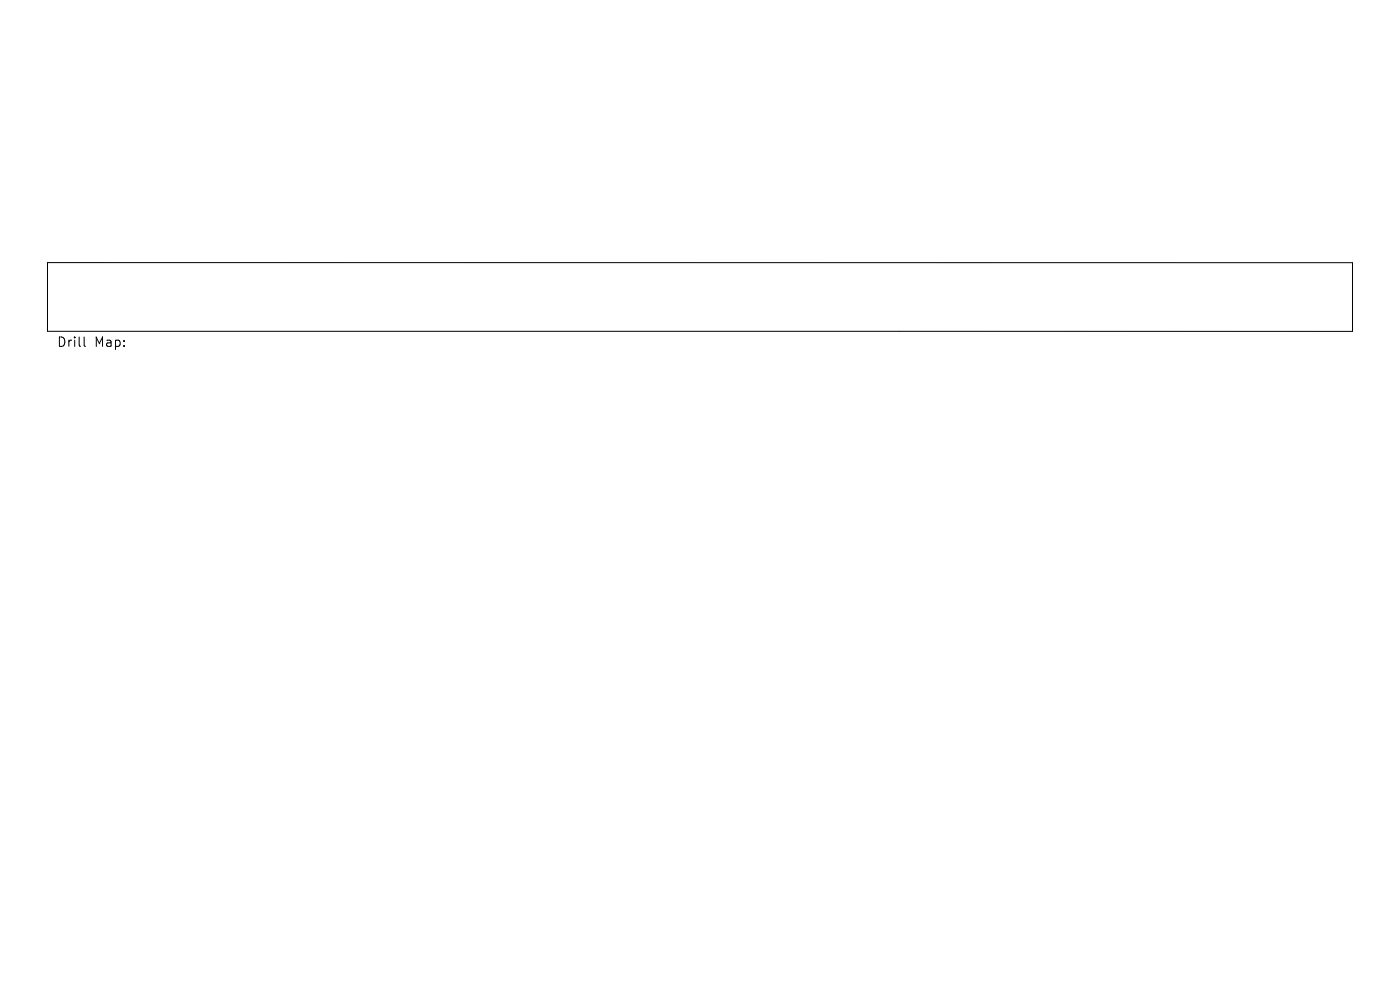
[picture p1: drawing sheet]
<svg xmlns="http://www.w3.org/2000/svg" width="297mm" height="210mm" viewBox="0 0 297 210" stroke-linecap="round" stroke-linejoin="round" font-family="sans-serif">
<defs><g id="words">
<g font-size="2.8">
<text x="12" y="73.9">Drill</text>
<text x="20" y="73.9">Map:</text>
</g>
</g></defs>
<path d="M10.1 55.7h276.8v14.6h-276.8zM17.8 71.5v1.7l.3 .3" fill="none" stroke="#000" stroke-width=".21"/>
<use href="#words"/>
</svg>
